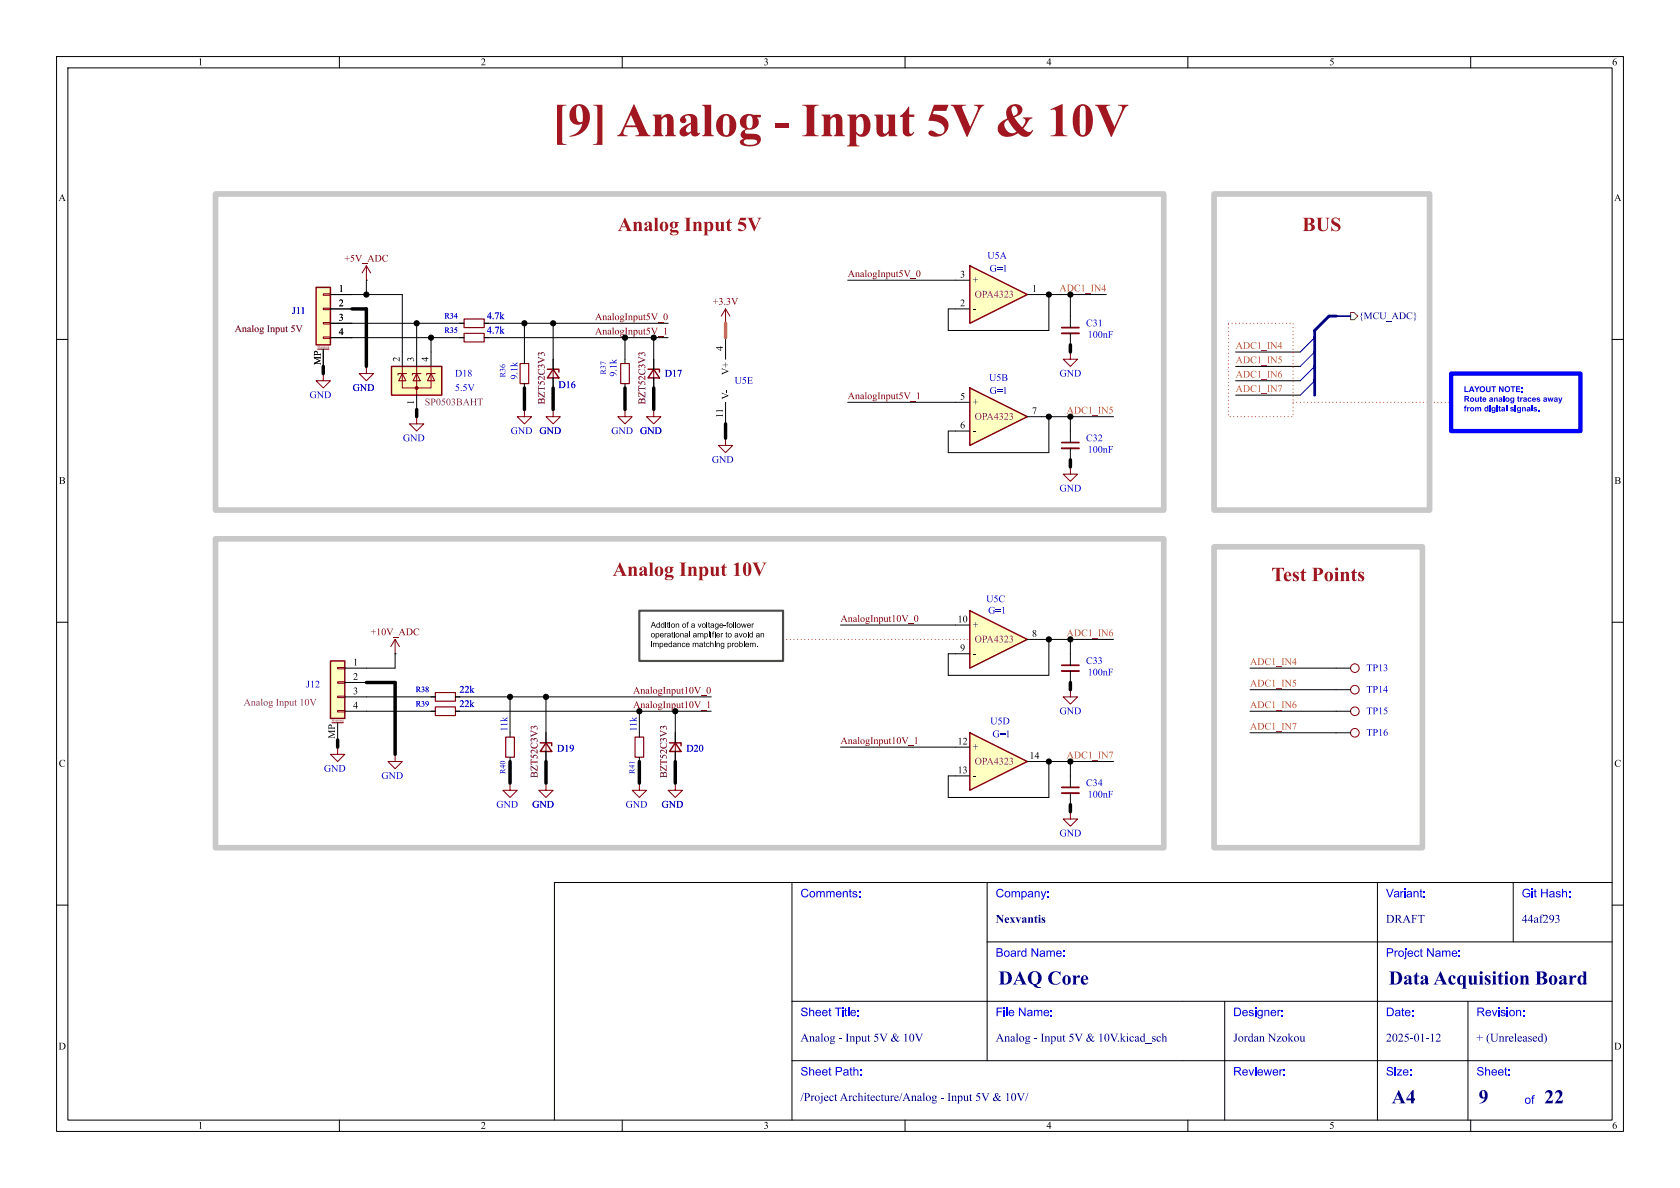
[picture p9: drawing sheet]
<svg xmlns="http://www.w3.org/2000/svg" width="297mm" height="210mm" viewBox="0 0 297 210" stroke-linecap="round" stroke-linejoin="round" font-family="sans-serif">
<defs><g id="words">
<text font-size="8.4" fill="#a21622" x="97.6" y="26.3">[9] Analog- Input 5V &amp; 10V</text>
<g font-size="3.5" fill="#a21622">
<text x="109.2" y="41.3">AnalogInput 5V</text>
<text x="230.2" y="41.3">BUS</text>
<text x="108.3" y="102.2">AnalogInput 10V</text>
<text x="224.8" y="103.6">TestPoints</text>
</g>
<g font-size="3.5" fill="#00007f">
<text x="176.5" y="174.9">DAQ Core</text>
<text x="245.5" y="174.9">DataAcquisitionBoard</text>
<text x="246" y="195.9">A4</text>
<text x="261.4" y="196">9</text>
<text x="273" y="196">22</text>
</g>
<g font-size="2.1" fill="#00f">
<text x="141.5" y="159.2">Comments:</text>
<text x="176" y="159.2">Company:</text>
<text x="245" y="159.2">Variant:</text>
<text x="269" y="159.2">Git Hash:</text>
<text x="176" y="169.7">Board Name:</text>
<text x="245" y="169.7">Project Name:</text>
<text x="141.5" y="180.2">Sheet Title:</text>
<text x="176" y="180.2">File Name:</text>
<text x="218" y="180.2">Designer:</text>
<text x="245" y="180.2">Date:</text>
<text x="261" y="180.2">Revision:</text>
<text x="141.5" y="190.7">Sheet Path:</text>
<text x="218" y="190.7">Reviewer:</text>
<text x="245" y="190.7">Size:</text>
<text x="261" y="190.7">Sheet:</text>
<text x="269.5" y="195.7">of</text>
</g>
<g font-size="2.1" fill="#00007f">
<text x="176" y="163.7">Nexvantis</text>
<text x="245" y="163.7">DRAFT</text>
<text x="269" y="163.7">44af293</text>
<text x="141.5" y="184.7">Analog- Input5V &amp; 10V</text>
<text x="176" y="184.7">Analog- Input5V &amp; 10V.kicad_sch</text>
<text x="218" y="184.7">JordanNzokou</text>
<text x="245" y="184.7">2025-01-12</text>
<text x="261" y="184.7">+ (Unreleased)</text>
<text x="141.5" y="195.2">/ProjectArchitecture/Analog- Input5V &amp; 10V/</text>
</g>
<g font-size="1.8">
<text x="35" y="12">1</text>
<text x="85" y="12">2</text>
<text x="135" y="12">3</text>
<text x="185" y="12">4</text>
<text x="235" y="12">5</text>
<text x="285" y="12">6</text>
<text x="10.3" y="36">A</text>
<text x="285.3" y="36">A</text>
<text x="59.9" y="51.8">1</text>
<text x="169.7" y="49.3">3</text>
<text x="172" y="50.5">+</text>
<text x="182.4" y="51.8">1</text>
<text x="187.3" y="51.7">ADC1_IN4</text>
<text x="59.9" y="54.4">2</text>
<text x="59.9" y="56.9">3</text>
<text x="59.9" y="59.4">4</text>
<text x="86.1" y="56.9">4.7k</text>
<text x="86.1" y="59.4">4.7k</text>
<text x="105.2" y="59.3">AnalogInput5V_1</text>
<text x="169.7" y="54.4">2</text>
<text x="56.9" y="64.5" transform="rotate(-90 56.9 64.5)">MP</text>
<text x="70.9" y="63.9" transform="rotate(-90 70.9 63.9)">2</text>
<text x="73.4" y="63.9" transform="rotate(-90 73.4 63.9)">3</text>
<text x="75.9" y="63.9" transform="rotate(-90 75.9 63.9)">4</text>
<text x="128" y="62" transform="rotate(-90 128 62)">4</text>
<text x="73.4" y="71.6" transform="rotate(-90 73.4 71.6)">1</text>
<text x="129.3" y="70.6" transform="rotate(-90 129.3 70.6)">V-</text>
<text x="129.3" y="66.3" transform="rotate(-90 129.3 66.3)">V+</text>
<text x="169.7" y="70.9">5</text>
<text x="128" y="73.9" transform="rotate(-90 128 73.9)">11</text>
<text x="169.7" y="75.9">6</text>
<text x="172" y="72.1">+</text>
<text x="182.4" y="73.4">7</text>
<text x="188.6" y="73.3">ADC1_IN5</text>
<text x="10.4" y="86">B</text>
<text x="285.4" y="86">B</text>
<text x="169.3" y="110.2">10</text>
<text x="172" y="111.5">+</text>
<text x="182.4" y="112.8">8</text>
<text x="188.6" y="112.7">ADC1_IN6</text>
<text x="62.4" y="117.9">1</text>
<text x="169.7" y="115.3">9</text>
<text x="62.4" y="120.4">2</text>
<text x="62.4" y="122.9">3</text>
<text x="62.4" y="125.5">4</text>
<text x="111.9" y="125.4">AnalogInput10V_1</text>
<text x="59.4" y="130.6" transform="rotate(-90 59.4 130.6)">MP</text>
<text x="169.3" y="131.8">12</text>
<text x="10.4" y="136">C</text>
<text x="169.3" y="136.9">13</text>
<text x="172" y="133.1">+</text>
<text x="182" y="134.4">14</text>
<text x="188.6" y="134.3">ADC1_IN7</text>
<text x="285.4" y="136">C</text>
<text x="10.3" y="186">D</text>
<text x="285.3" y="186">D</text>
<text x="35" y="200">1</text>
<text x="85" y="200">2</text>
<text x="135" y="200">3</text>
<text x="185" y="200">4</text>
<text x="235" y="200">5</text>
<text x="285" y="200">6</text>
</g>
<g font-size="1.8" fill="#840000">
<text x="60.9" y="46.7">+5V_ADC</text>
<text x="149.9" y="49.2">AnalogInput5V_0</text>
<text x="105.2" y="56.8">AnalogInput5V_0</text>
<text x="126" y="54.3">+3.3V</text>
<text x="149.9" y="70.8">AnalogInput5V_1</text>
<text x="65.5" y="112.7">+10V_ADC</text>
<text x="148.6" y="110.1">AnalogInput10V_0</text>
<text x="111.9" y="122.8">AnalogInput10V_0</text>
<text x="148.6" y="131.7">AnalogInput10V_1</text>
</g>
<g font-size="1.8" fill="#0000c2">
<text x="174.5" y="46.2">U5A</text>
<text x="174.9" y="48.5">G=1</text>
<text x="51.6" y="56">J11</text>
<text x="192" y="58.1">C31</text>
<text x="192.3" y="60.2">100nF</text>
<text x="54.7" y="70.8">GND</text>
<text x="62.3" y="69.6">GND</text>
<text x="80.4" y="69.6">5.5V</text>
<text x="80.4" y="67">D18</text>
<text x="91.9" y="67.1" transform="rotate(-90 91.9 67.1)">9.1k</text>
<text x="98.7" y="69.1">D16</text>
<text x="109.4" y="66.6" transform="rotate(-90 109.4 66.6)">9.1k</text>
<text x="117.5" y="67">D17</text>
<text x="129.9" y="68.3">U5E</text>
<text x="174.9" y="67.8">U5B</text>
<text x="174.9" y="70.1">G=1</text>
<text x="187.3" y="67">GND</text>
<text x="95.4" y="77.2">GND</text>
<text x="113.1" y="77.2">GND</text>
<text x="71.2" y="78.5">GND</text>
<text x="125.8" y="82.3">GND</text>
<text x="192" y="78.5">C32</text>
<text x="192.3" y="80.5">100nF</text>
<text x="187.3" y="87.3">GND</text>
<text x="174.3" y="106.9">U5C</text>
<text x="174.7" y="108.9">G=1</text>
<text x="192" y="117.8">C33</text>
<text x="192.3" y="119.9">100nF</text>
<text x="241.6" y="119.1">TP13</text>
<text x="54.1" y="122">J12</text>
<text x="81.2" y="122.9">22k</text>
<text x="81.2" y="125.4">22k</text>
<text x="241.6" y="122.9">TP14</text>
<text x="90.1" y="129.3" transform="rotate(-90 90.1 129.3)">11k</text>
<text x="113" y="129.3" transform="rotate(-90 113 129.3)">11k</text>
<text x="175.1" y="128.5">U5D</text>
<text x="175.5" y="130.8">G=1</text>
<text x="187.3" y="126.7">GND</text>
<text x="241.6" y="130.5">TP16</text>
<text x="241.6" y="126.7">TP15</text>
<text x="57.3" y="136.9">GND</text>
<text x="98.5" y="133.3">D19</text>
<text x="121.3" y="133.3">D20</text>
<text x="67.4" y="138.1">GND</text>
<text x="87.7" y="143.2">GND</text>
<text x="94.1" y="143.2">GND</text>
<text x="110.6" y="143.2">GND</text>
<text x="116.9" y="143.2">GND</text>
<text x="192" y="139.4">C34</text>
<text x="192.3" y="141.4">100nF</text>
<text x="187.3" y="148.3">GND</text>
</g>
<g font-size="1.8" fill="#840084">
<text x="172.3" y="53.1">OPA4323</text>
<text x="41.5" y="59.2">AnalogInput5V</text>
<text x="96.7" y="71.5" transform="rotate(-90 96.7 71.5)">BZT52C3V3</text>
<text x="114.5" y="71.5" transform="rotate(-90 114.5 71.5)">BZT52C3V3</text>
<text x="75.1" y="72.1">SP0503BAHT</text>
<text x="172.3" y="74.6">OPA4323</text>
<text x="172.3" y="114">OPA4323</text>
<text x="43.1" y="125.2">AnalogInput10V</text>
<text x="95.5" y="137.5" transform="rotate(-90 95.5 137.5)">BZT52C3V3</text>
<text x="118.3" y="137.5" transform="rotate(-90 118.3 137.5)">BZT52C3V3</text>
<text x="172.3" y="135.6">OPA4323</text>
</g>
<text font-size="1.8" fill="#000084" x="240.2" y="56.9">{MCU_ADC}</text>
<g font-size="1.8" fill="#c60">
<text x="218.4" y="64.4">ADC1_IN5</text>
<text x="218.4" y="61.9">ADC1_IN4</text>
<text x="218.4" y="69.5">ADC1_IN7</text>
<text x="218.4" y="67">ADC1_IN6</text>
<text x="221" y="117.8">ADC1_IN4</text>
<text x="221" y="125.4">ADC1_IN6</text>
<text x="221" y="121.6">ADC1_IN5</text>
<text x="221" y="129.2">ADC1_IN7</text>
</g>
<g font-size="1.4" fill="#0000c2">
<text x="78.6" y="56.7">R34</text>
<text x="78.6" y="59.2">R35</text>
<text x="89.7" y="66.7" transform="rotate(-90 89.7 66.7)">R36</text>
<text x="107.5" y="66.2" transform="rotate(-90 107.5 66.2)">R37</text>
<text x="73.5" y="122.7">R38</text>
<text x="73.5" y="125.3">R39</text>
<text x="89.7" y="136.8" transform="rotate(-90 89.7 136.8)">R40</text>
<text x="112.5" y="136.8" transform="rotate(-90 112.5 136.8)">R41</text>
</g>
<g font-size="1.4" fill="#00f">
<text x="258.8" y="71.6">Route analog traces away</text>
<text x="258.8" y="73.3">from digital signals.</text>
</g>
<g font-size="1.4">
<text x="115" y="111.5">Addition of a voltage-follower</text>
<text x="115" y="113.2">operational amplifier to avoid an</text>
<text x="115" y="115">impedance matching problem.</text>
</g>
<g font-size=".5" fill="#840000">
<text x="56.1" y="61.6">Mounting</text>
<text x="58.6" y="127.7">Mounting</text>
</g>
</g></defs>
<g fill="none" stroke="#000" stroke-width=".18">
<path d="M10 10h277v190h-277zM12 12h273v186h-273zM60 10v2M110 10v2M160 10v2M210 10v2M260 10v2M10 60h2M285 60h2M10 110h2M285 110h2M140 156v42"/>
<path d="M174.5 156v31.5M243.5 156v42M267.5 156v10.5M285 156h-187v42M10 160h2M140 177h145M174.5 166.5h110.5M216.5 177v21M259.5 177v21M285 160h2M60 198v2M110 198v2"/>
<path d="M140 187.5h145M160 198v2M210 198v2M260 198v2"/>
</g>
<g fill="#fff">
<path d="M256.5 66h22.9v10.2h-22.9z"/>
<path d="M113 108h25.4v8.8h-25.4z"/>
</g>
<path d="M77 122.4h3.5v1.6h-3.5z" fill="none" stroke="#840000" stroke-width=".2"/>
<path d="M76.2 123.2h.8M80.5 123.2h.8" fill="none" stroke="#000" stroke-width=".18"/>
<path d="M171.4 68.6l10.2 5.1-10.2 5z" fill="#ffffc2"/>
<path d="M171.4 68.6l10.2 5.1-10.2 5z" fill="none" stroke="#840000" stroke-width=".25"/>
<path d="M73.7 73.7h.1M168.9 71.1h2.5M168.9 76.2h2.5M181.6 73.7h2.5" fill="none" stroke="#000" stroke-width=".18"/>
<path d="M172 76.3h.5v.1h-.5z" fill="#000"/>
<path d="M73.7 73.7v1.2h-1.3l1.3 1.3 1.2-1.3h-1.2" fill="none" stroke="#840000" stroke-width=".18"/>
<path d="M171.4 129.5l10.2 5.1-10.2 5.1z" fill="#ffffc2"/>
<path d="M171.4 129.5l10.2 5.1-10.2 5.1z" fill="none" stroke="#840000" stroke-width=".25"/>
<path d="M172 137.2h.5v.2h-.5z" fill="#000"/>
<path d="M55.9 50.8h2.5v10.2h-2.5z" fill="#ffffc2"/>
<path d="M55.9 50.8h2.5v10.2h-2.5zM118.4 131.3h2v.5M119.4 131.3l1 1.5h-2z" fill="none" stroke="#840000" stroke-width=".25"/>
<g fill="none" stroke="#840000" stroke-width=".18">
<path d="M57.1 51.9h1.3v.3h-1.3zM57.1 54.5h1.3v.2h-1.3zM57.1 57h1.3v.3h-1.3zM57.1 59.6h1.3v.2h-1.3zM64.8 47l.7 1.3M64.8 47l-.8 1.3M64.8 47v2.5M56.1 61.7h2.1M57.1 66v1.3h-1.2l1.2 1.3 1.3-1.3h-1.3M64.8 64.8v1.2h-1.3l1.3 1.3 1.2-1.3h-1.2M189.2 62.2v1.3h-1.2l1.2 1.3 1.3-1.3h-1.3M189.2 82.6v1.2h-1.2l1.2 1.3 1.3-1.3h-1.3"/>
<path d="M59.7 132.1v1.3h-1.3l1.3 1.2 1.3-1.2h-1.3M69.8 133.4v1.2h-1.2l1.2 1.3 1.3-1.3h-1.3M113 138.4v1.3h-1.2l1.2 1.3 1.3-1.3h-1.3M119.4 131.3v1.5M189.2 121.9v1.3h-1.2l1.2 1.3 1.3-1.3h-1.3"/>
</g>
<g fill="none" stroke="#000" stroke-width=".18">
<path d="M58.4 52.1h3.8M58.4 54.6h3.8M58.4 57.2h3.8M58.4 59.7h3.8M64.8 49.5h.1M57.1 66h.1M57.1 61.7v3.1M64.8 64.8h.1M189.2 62.2h.1M189.2 82.6h.1M59.7 132.1h.1M69.8 133.4h.1"/>
<path d="M76.2 125.7h.8M80.5 125.7h.8M113 138.4h.1M119.4 129.5v1.8M119.4 132.8v1.8M189.2 121.9h.1"/>
</g>
<path d="M77 125h3.5v1.5h-3.5z" fill="none" stroke="#840000" stroke-width=".2"/>
<path d="M171.4 108l10.2 5-10.2 5.1z" fill="#ffffc2"/>
<path d="M171.4 108l10.2 5-10.2 5.1z" fill="none" stroke="#840000" stroke-width=".25"/>
<path d="M168.9 115.6h2.5M181.6 113h2.5" fill="none" stroke="#000" stroke-width=".18"/>
<path d="M172 115.6h.5v.2h-.5z" fill="#000"/>
<path d="M171.4 47l10.2 5.1-10.2 5.1z" fill="#ffffc2"/>
<path d="M171.4 47l10.2 5.1-10.2 5.1z" fill="none" stroke="#840000" stroke-width=".25"/>
<path d="M168.9 49.5h2.5M168.9 54.6h2.5M181.6 52.1h2.5M110.5 72.4h.1M110.5 63.5v.8M110.5 67.8v.8" fill="none" stroke="#000" stroke-width=".18"/>
<path d="M172 54.7h.5v.1h-.5z" fill="#000"/>
<path d="M109.7 64.3h1.6v3.5h-1.6z" fill="none" stroke="#840000" stroke-width=".2"/>
<path d="M110.5 72.4v1.3h-1.3l1.3 1.2 1.3-1.2h-1.3" fill="none" stroke="#840000" stroke-width=".18"/>
<g fill="#0000c2">
<path d="M108.3 75.7l.3-.2h.5l.1 .4a.49 .49 0 0 0-.7-.2 .49 .49 0 0 0-.1 .7l.2 .3h.4v-.5l-.1-.1h.4l-.1 .1v.4a.65 .65 0 0 1-.9 0 .65 .65 0 0 1 0-.9z"/>
<path d="M109.3 75.6h.3l.8 .8v-.7l-.2-.1h.4l-.2 .1v1l-.8-.9v.8l.2 .1h-.4l.1-.1v-.9z"/>
<path d="M110.7 75.6h.4a.6 .6 0 0 1 .7 .5 .6 .6 0 0 1-.6 .6h-.5l.1-.1v-1h.2v1a.55 .55 0 0 0 .6-.6 .55 .55 0 0 0-.8-.4z"/>
</g>
<path d="M96.8 65.3h2v.5M97.8 65.3l1 1.5h-2zM114.6 65.3h2v.5M115.6 65.3l1 1.5h-2z" fill="none" stroke="#840000" stroke-width=".25"/>
<path d="M92.7 72.4v1.3h-1.3l1.3 1.2 1.3-1.2h-1.3M97.8 65.3v1.5M115.6 72.4v1.3h-1.3l1.3 1.2 1.2-1.2h-1.2M115.6 65.3v1.5" fill="none" stroke="#840000" stroke-width=".18"/>
<path d="M92.7 72.4h.1M92.7 63.5v.8M92.7 67.8v.8M97.8 63.5v1.8M97.8 66.8v1.8M115.6 72.4h.1M115.6 63.5v1.8M115.6 66.8v1.8" fill="none" stroke="#000" stroke-width=".18"/>
<path d="M91.9 64.3h1.6v3.5h-1.6z" fill="none" stroke="#840000" stroke-width=".2"/>
<g fill="#0000c2">
<path d="M90.5 75.7l.3-.2h.6v.4a.49 .49 0 0 0-.7-.2 .49 .49 0 0 0-.1 .7l.2 .3h.4v-.5l-.1-.1h.4l-.1 .1v.4a.65 .65 0 0 1-.9 0 .65 .65 0 0 1 0-.9z"/>
<path d="M91.5 75.6h.4l.7 .8v-.7l-.2-.1h.4l-.1 .1v1l-.9-.9v.8l.2 .1h-.4l.2-.1v-.9z"/>
<path d="M92.9 75.6h.5a.6 .6 0 0 1 .7 .5 .6 .6 0 0 1-.7 .6h-.5l.1-.1v-1h.2v1a.55 .55 0 0 0 .7-.6 .55 .55 0 0 0-.9-.4z"/>
</g>
<path d="M97.8 72.4v1.3h-1.3l1.3 1.2 1.3-1.2h-1.3" fill="none" stroke="#840000" stroke-width=".18"/>
<path d="M81.3 57.2h.7M97.8 72.4h.1M90.2 129.5v.8" fill="none" stroke="#000" stroke-width=".18"/>
<path d="M82 56.4h3.6v1.5h-3.6zM89.4 130.3h1.5v3.6h-1.5z" fill="none" stroke="#840000" stroke-width=".2"/>
<path d="M69.2 64.8h8.9v5.1h-8.9z" fill="#ffffc2"/>
<path d="M69.2 64.8h8.9v5.1h-8.9z" fill="none" stroke="#840000" stroke-width=".25"/>
<path d="M71.1 66v2.6h5.1v-2.6M71.1 66l.7 1.3h-1.3zM71.1 64.8v1.2M71.9 66h-1.5v.3M73.7 66l.6 1.3h-1.3zM73.7 64.8v5.1M74.4 66h-1.5v.3M76.2 66l.6 1.3h-1.2zM76.2 64.8v1.2M77 66h-1.6v.3" fill="none" stroke="#840000" stroke-width=".18"/>
<circle cx="73.7" cy="68.6" r=".25" fill="#840000" stroke="#840000" stroke-width=".18"/>
<path d="M81.3 59.7h.7M71.1 62.2v2.6M73.7 62.2v2.6M73.7 69.9v2.5M76.2 62.2v2.6M189.2 137.2v2M189.2 140.2v2" fill="none" stroke="#000" stroke-width=".18"/>
<path d="M82 58.9h3.6v1.6h-3.6z" fill="none" stroke="#840000" stroke-width=".2"/>
<path d="M187.7 139.2h3.1" fill="none" stroke="#840000" stroke-width=".3"/>
<path d="M187.7 140.2h3.1" fill="none" stroke="#840000" stroke-width=".33"/>
<path d="M58.4 116.8h2.6v10.2h-2.6z" fill="#ffffc2"/>
<path d="M58.4 116.8h2.6v10.2h-2.6zM95.5 131.3h2v.5M96.5 131.3l1 1.5h-2z" fill="none" stroke="#840000" stroke-width=".25"/>
<g fill="none" stroke="#840000" stroke-width=".18">
<path d="M128.3 54.6l.7 1.3M128.3 54.6l-.8 1.3M128.3 54.6v2.6M128.3 77.5v1.2h-1.3l1.3 1.3 1.2-1.3h-1.2M59.7 118h1.3v.2h-1.3zM69.8 113l.8 1.3M69.8 113l-.7 1.3M69.8 113v2.6M58.7 127.8h2M59.7 120.5h1.3v.3h-1.3zM59.7 123.1h1.3v.2h-1.3zM59.7 125.6h1.3v.3h-1.3z"/>
<path d="M90.2 138.4v1.3h-1.3l1.3 1.3 1.2-1.3h-1.2M96.5 138.4v1.3h-1.3l1.3 1.3 1.3-1.3h-1.3M96.5 131.3v1.5M119.4 138.4v1.3h-1.3l1.3 1.3 1.2-1.3h-1.2M189.2 143.5v1.3h-1.2l1.2 1.3 1.3-1.3h-1.3"/>
<circle cx="239.5" cy="118.1" r=".76"/>
<circle cx="239.5" cy="129.5" r=".76"/>
<circle cx="239.5" cy="121.9" r=".76"/>
<circle cx="239.5" cy="125.7" r=".76"/>
</g>
<g fill="none" stroke="#000" stroke-width=".18">
<path d="M62.2 57.2h19.1M62.2 52.1h8.9v10.1M62.2 59.7h19.1M64.8 49.5v2.6M73.7 57.2v5M76.2 59.7v2.5M86.4 57.2h31.7M86.4 59.7h29.2v3.8M92.7 57.2v6.3M97.8 57.2v6.3M110.5 59.7v3.8M128.3 57.2h.1"/>
<path d="M128.3 59.7v3.8M149.9 49.5h19M184.1 52.1h11.5M185.4 52.1v6.3h-17.8v-3.8h1.3M189.2 52.1v5.8M189.2 58.9v2.1M128.3 77.5h.1M128.3 71.1v3.8M149.9 71.1h19M184.1 73.7h12.7M185.4 73.7v6.3h-17.8v-3.8h1.3M189.2 73.7v4.5"/>
<path d="M189.2 79.2v2.1M218.4 67.3h11.5M218.4 64.8h11.5M218.4 62.2h11.5M218.4 69.9h11.5M69.8 115.6h.1M69.8 115.6v2.5h-8.8M148.6 110.5h20.3M184.1 113h12.7M185.4 113v6.4h-17.8v-3.8h1.3M189.2 113v4.6M189.2 118.6v2.1"/>
<path d="M221 118.1h17.8M59.7 127.8v3M61 120.7h3.8M61 123.2h15.2M61 125.7h15.2M81.3 123.2h44.4M81.3 125.7h44.4M90.2 138.4h.1M90.2 123.2v6.3M96.5 138.4h.1M96.5 123.2v8.1M96.5 132.8v1.8"/>
<path d="M113 125.7v4.6M113 133.9v.7M119.4 138.4h.1M119.4 125.7v3.8M148.6 132.1h20.3M184.1 134.6h12.7M185.4 134.6v6.4h-17.8v-3.8h1.3M189.2 134.6v2.6M221 125.7h17.8M221 121.9h17.8M221 129.5h17.8M189.2 143.5h.1"/>
</g>
<path d="M187.7 57.9h3.1M187.7 78.2h3.1M187.7 117.6h3.1" fill="none" stroke="#840000" stroke-width=".3"/>
<path d="M187.7 58.9h3.1M187.7 79.2h3.1M187.7 118.6h3.1" fill="none" stroke="#840000" stroke-width=".33"/>
<path d="M112.3 130.3h1.5v3.6h-1.5z" fill="none" stroke="#840000" stroke-width=".2"/>
<path d="M238.8 55.2h.6l.6 .7-.6 .6h-.6z" fill="none" stroke="#725600" stroke-width=".18"/>
<path d="M228.6 71.1h27.9M138.4 113h33" fill="none" stroke="#f00" stroke-width=".18" stroke-dasharray="0 .6"/>
<path d="M236.2 55.9h-1.3l-2.5 2.5v11.5" fill="none" stroke="#000084" stroke-width=".51"/>
<path d="M236.2 55.9h2.6" fill="none" stroke="#000084" stroke-width=".3"/>
<path d="M128.3 57.2v2.5" fill="none" stroke="#dc8e00" stroke-width=".61"/>
<g fill="none" stroke="#000" stroke-width=".61">
<path d="M62.2 54.6h2.6v10.2M57.1 64.8v1.2M73.7 72.4v1.3M92.7 68.6v3.8M97.8 68.6v3.8M110.5 68.6v3.8M115.6 68.6v3.8M128.3 74.9v2.6M189.2 61v1.2M189.2 81.3v1.3M59.7 130.8v1.3M64.8 120.7h5v12.7"/>
<path d="M90.2 134.6v3.8M96.5 134.6v3.8M113 134.6v3.8M119.4 134.6v3.8M189.2 120.7v1.2M189.2 142.2v1.3"/>
</g>
<path d="M232.4 59.7l-2.5 2.5M232.4 62.2l-2.5 2.6M232.4 64.8l-2.5 2.5M232.4 67.3l-2.5 2.6" fill="none" stroke="#000084" stroke-width=".18"/>
<path d="M256.5 66h22.9v10.2h-22.9z" fill="none" stroke="#00f" stroke-width=".76"/>
<g fill="#00f">
<path d="M258.9 68.3h.2v.8h.5v.2h-.7z"/>
<path d="M260.1 68.3h.2l.4 1h-.2l-.1-.2h-.4l-.1 .2h-.2l.1-.4h.5l-.1-.4-.2 .4h-.2z"/>
<path d="M260.6 68.3h.3l.2 .4 .2-.4h.3l-.4 .6v.4h-.2v-.4z"/>
<path d="M261.7 68.4a.51 .51 0 0 1 .8 .1 .51 .51 0 0 1-.3 .7 .51 .51 0 0 1-.6-.4h.2a.32 .32 0 0 0 .5 .3 .32 .32 0 0 0 0-.6h-.4l-.1 .3h-.2z"/>
<path d="M262.7 68.3h.2v.5a.22 .22 0 0 0 .2 .4 .22 .22 0 0 0 .2-.3v-.6h.2v.7a.41 .41 0 0 1-.4 .3 .41 .41 0 0 1-.4-.3z"/>
<path d="M263.7 68.3h.8v.2h-.3v.8h-.2v-.8h-.3z"/>
<path d="M265 68.3h.2l.4 .7v-.7h.2v1h-.2l-.4-.7v.7h-.2z"/>
<path d="M266.1 68.4a.51 .51 0 0 1 .8 .1 .51 .51 0 0 1-.2 .7 .51 .51 0 0 1-.7-.4h.2a.32 .32 0 0 0 .5 .3 .32 .32 0 0 0 0-.6h-.3l-.2 .3h-.2z"/>
<path d="M267.1 68.3h.8v.2h-.3v.8h-.2v-.8h-.3z"/>
<path d="M268 68.3h.8v.2h-.6v.2h.5v.2h-.5v.2h.6v.2h-.8z"/>
<path d="M269 68.6h.2v.2h-.2z"/>
<path d="M269 69.1h.2v.2h-.2z"/>
<path d="M258.9 70h.4a.3 .3 0 0 1 .4 .2 .3 .3 0 0 1-.2 .4l.3 .4h-.2l-.5-.4v.4h-.2v-.6h.5l.1-.1-.4-.1v.2h-.2z"/>
<path d="M261.7 70.1l.2-.1v.3h.1l-.1 .4 .1 .3-.3-.1-.1-.5z"/>
<path d="M265.8 70h.2v1h-.2z"/>
<path d="M268.3 70.1l.2-.1v.3h.1l-.1 .4 .1 .3-.3-.1-.1-.5z"/>
<path d="M259 71.7h.3l-.2 .2 .2 .2h-.2v.6h-.2v-.6h-.1z"/>
<path d="M262.5 72.1l.2-.1 .2 .1v-.4h.2v1h-.2v-.1l-.3 .1-.2-.4h.2v.2a.18 .18 0 0 0 .3 0 .18 .18 0 0 0 0-.3 .18 .18 0 0 0-.3 .1h-.2z"/>
<path d="M265 71.8l.2-.1v.3h.1l-.1 .4 .1 .3-.3-.1-.1-.5z"/>
<path d="M266.2 71.7h.2v1h-.2z"/>
<path d="M270.7 71.7h.2v1h-.2z"/>
</g>
<path d="M113 108h25.4v8.8h-25.4z" fill="none" stroke="#484848" stroke-width=".38"/>
<g fill="#000">
<path d="M115.4 109.9h.2l.4 1.1h-.2l-.1-.3h-.4l-.1 .3h-.2l.2-.5h.5l-.2-.4-.2 .4h-.1zM116.1 110.3l.2-.1 .2 .1v-.4h.2v1.1l-.5-.1-.2-.2 .2-.1a.24 .24 0 0 0 .3 .2 .24 .24 0 0 0 0-.4l-.2-.1-.1 .3h-.2zM116.9 110.3l.2-.1 .2 .1v-.4h.2v1.1l-.5-.1-.2-.2 .1-.1a.24 .24 0 0 0 .4 .2 .24 .24 0 0 0 0-.4l-.2-.1-.2 .3h-.1zM117.7 109.9h.1v.2h-.1zM118 110h.1v.2h.1l-.1 .1v.5l.2 .2-.3-.1v-.6h-.1zM118.4 109.9h.1v.2h-.1zM118.3 113.7l.2-.1 .2 .1v-.3h.1v1l-.5-.1-.1-.2 .1-.1a.24 .24 0 0 0 .3 .3 .25 .25 0 0 0 0-.5l-.2-.1-.1 .3h-.1zM118.8 111.8l.1-.1v.2h.1l-.1 .1v.5l.1 .2-.2-.1v-.6h-.1zM121.5 110l.3-.1-.2 .2 .1 .2h-.1v.7h-.1v-.7h-.1zM121.8 111.7h.2v1h-.2zM124.5 113.5l.1-.1v.2h.1l-.1 .1v.5l.1 .2-.2-.1v-.6h-.1zM124.9 109.9h.1v1.1h-.1z"/>
<path d="M125.3 111.7h.1v1h-.1zM125.3 110h.1v.2h.1l-.1 .1v.5l.1 .2-.2-.1v-.6h-.1zM125.5 113.4h.2v.3l.2-.1 .2 .1 .1 .7h-.2v-.5l-.1-.2-.2 .1v.6h-.2zM126 111.7l.3-.1-.2 .2 .1 .2h-.1v.7h-.1v-.7h-.1zM128.6 110l.2-.1-.2 .2 .2 .2h-.2v.7h-.1v-.7h-.1zM128.3 111.8l.2-.1v.2h.1l-.1 .1v.5l.1 .2-.2-.1-.1-.6h-.1zM129.7 109.9h.1v1.1h-.1zM130 109.9h.1v1.1h-.1zM130.7 113.4h.1v.3a.34 .34 0 0 1 .5 .3 .34 .34 0 0 1-.5 .3l-.1 .1v-.4h.1a.24 .24 0 0 0 .3 .3 .25 .25 0 0 0 .1-.5l-.3-.1-.2 .3zM131.5 113.4h.1v1h-.1zM132.6 112l.2-.1 .2 .1v-.3h.1v1l-.5-.1-.1-.2 .1-.1a.24 .24 0 0 0 .3 .3 .25 .25 0 0 0 0-.5l-.2-.1-.1 .3h-.1z"/>
</g>
<path d="M38.1 34.3h167.6v55.9h-167.6zM214.6 34.3h38.1v55.9h-38.1zM38.1 95.3h167.6v54.6h-167.6zM214.6 96.7h36.9v53.2h-36.9z" fill="none" stroke="#c8c8c8" stroke-width="1"/>
<path d="M217.2 57.2h11.4v16.5h-11.4z" fill="none" stroke="#f00" stroke-width=".18" stroke-dasharray="0 .6"/>
<g fill="none" stroke="#000" stroke-width=".18">
<path d="M58.4 57.2h3.8M58.4 59.7h3.8M58.4 52.1h3.8M58.4 54.6h3.8M81.3 57.2h.7M81.3 59.7h.7M57.1 61.7v3.1M64.8 64.8h.1M97.8 72.4h.1M97.8 63.5v1.8M97.8 66.8v1.8M115.6 72.4h.1"/>
<path d="M115.6 63.5v1.8M115.6 66.8v1.8M76.2 123.2h.8M76.2 125.7h.8M80.5 123.2h.8M80.5 125.7h.8M96.5 138.4h.1M96.5 129.5v1.8M96.5 132.8v1.8M119.4 138.4h.1M119.4 129.5v1.8M119.4 132.8v1.8"/>
</g>
<g fill="#000" stroke="#000" stroke-width=".18">
<circle cx="64.8" cy="52.1" r=".46"/>
<circle cx="73.7" cy="57.2" r=".46"/>
<circle cx="76.2" cy="59.7" r=".46"/>
<circle cx="92.7" cy="57.2" r=".46"/>
<circle cx="97.8" cy="57.2" r=".46"/>
<circle cx="185.4" cy="52.1" r=".46"/>
<circle cx="185.4" cy="73.7" r=".46"/>
<circle cx="185.4" cy="113" r=".46"/>
<circle cx="90.2" cy="123.2" r=".46"/>
<circle cx="96.5" cy="123.2" r=".46"/>
<circle cx="185.4" cy="134.6" r=".46"/>
</g>
<use href="#words"/>
</svg>
